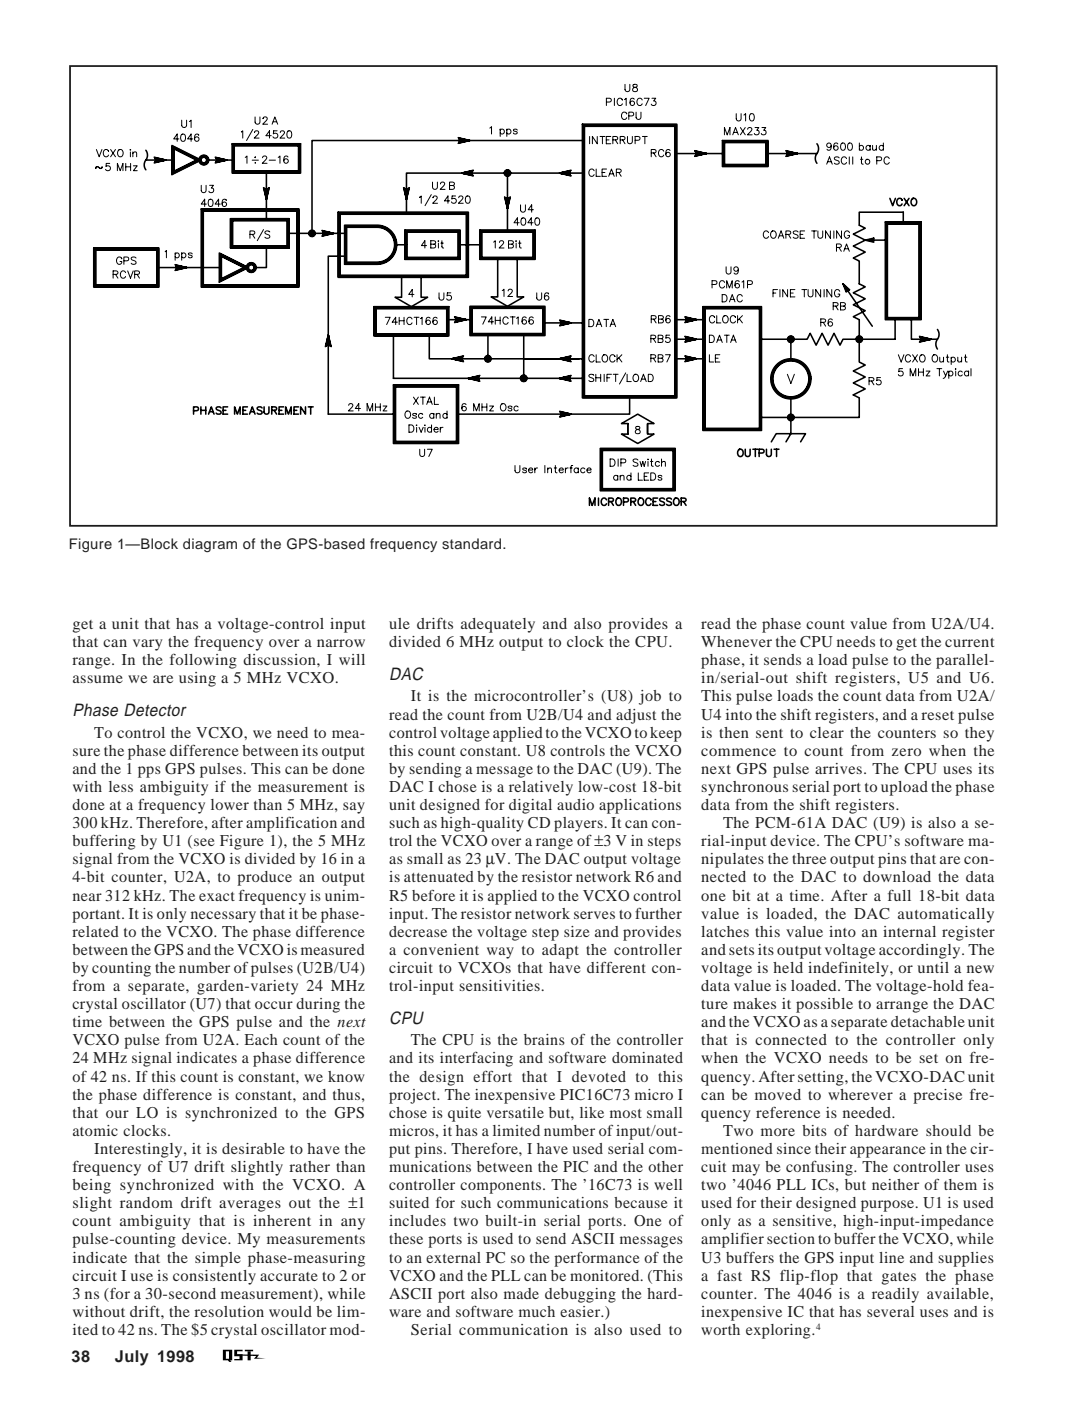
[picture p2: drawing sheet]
<svg xmlns="http://www.w3.org/2000/svg" width="208mm" height="273mm" viewBox="0 0 208 273" stroke-linecap="round" stroke-linejoin="round" font-family="sans-serif">
<defs><g id="words">
<g font-size="3.4" fill="#231f20">
<text x="75.8" y="132.5">DAC</text>
<text x="14.1" y="139.5">Phase Detector</text>
<text x="75.8" y="199.5">CPU</text>
</g>
<g font-size="3.2" fill="#231f20">
<text x="14.1" y="122.6">get a unit that has a voltage-control input</text>
<text x="75.8" y="122.6">ule drifts adequately and also provides a</text>
<text x="136.7" y="122.6">read the phase count value from U2A/U4.</text>
<text x="14.1" y="126.1">that can vary the frequency over a narrow</text>
<text x="14.1" y="129.6">range. In the following discussion, I will</text>
<text x="75.8" y="126.1">divided 6 MHz output to clock the CPU.</text>
<text x="136.7" y="126.1">Whenever the CPU needs to get the current</text>
<text x="136.7" y="129.6">phase, it sends a load pulse to the parallel-</text>
<text x="14.1" y="133.2">assume we are using a 5 MHz VCXO.</text>
<text x="80.1" y="136.7">It is the microcontroller’s (U8) job to</text>
<text x="136.7" y="133.2">in/serial-out shift registers, U5 and U6.</text>
<text x="136.7" y="136.7">This pulse loads the count data from U2A/</text>
<text x="18.3" y="143.8">To control the VCXO, we need to mea-</text>
<text x="75.8" y="140.2">read the count from U2B/U4 and adjust the</text>
<text x="75.8" y="143.8">control voltage applied to the VCXO to keep</text>
<text x="136.7" y="140.2">U4 into the shift registers, and a reset pulse</text>
<text x="136.7" y="143.8">is then sent to clear the counters so they</text>
<text x="14.1" y="147.3">sure the phase difference between its output</text>
<text x="75.8" y="147.3">this count constant. U8 controls the VCXO</text>
<text x="136.7" y="147.3">commence to count from zero when the</text>
<text x="14.1" y="150.8">and the 1 pps GPS pulses. This can be done</text>
<text x="14.1" y="154.3">with less ambiguity if the measurement is</text>
<text x="75.8" y="150.8">by sending a message to the DAC (U9). The</text>
<text x="75.8" y="154.3">DAC I chose is a relatively low-cost 18-bit</text>
<text x="136.7" y="150.8">next GPS pulse arrives. The CPU uses its</text>
<text x="136.7" y="154.3">synchronous serial port to upload the phase</text>
<text x="14.1" y="157.9">done at a frequency lower than 5 MHz, say</text>
<text x="14.1" y="161.4">300 kHz. Therefore, after amplification and</text>
<text x="75.8" y="157.9">unit designed for digital audio applications</text>
<text x="75.8" y="161.4">such as high-quality CD players. It can con-</text>
<text x="136.7" y="157.9">data from the shift registers.</text>
<text x="140.9" y="161.4">The PCM-61A DAC (U9) is also a se-</text>
<text x="14.1" y="164.9">buffering by U1 (see Figure 1), the 5 MHz</text>
<text x="75.8" y="164.9">trol the VCXO over a range of±3 V in steps</text>
<text x="136.7" y="164.9">rial-input device. The CPU’s software ma-</text>
<text x="14.1" y="168.5">signal from the VCXO is divided by 16 in a</text>
<text x="14.1" y="172">4-bit counter, U2A, to produce an output</text>
<text x="75.8" y="168.5">as small as 23 µV. The DAC output voltage</text>
<text x="75.8" y="172">is attenuated by the resistor network R6 and</text>
<text x="136.7" y="168.5">nipulates the three output pins that are con-</text>
<text x="136.7" y="172">nected to the DAC to download the data</text>
<text x="14.1" y="175.5">near 312 kHz. The exact frequency is unim-</text>
<text x="14.1" y="179">portant. It is only necessary that it be phase-</text>
<text x="75.8" y="175.5">R5 before it is applied to the VCXO control</text>
<text x="75.8" y="179">input. The resistor network serves to further</text>
<text x="136.7" y="175.5">one bit at a time. After a full 18-bit data</text>
<text x="136.7" y="179">value is loaded, the DAC automatically</text>
<text x="14.1" y="182.6">related to the VCXO. The phase difference</text>
<text x="75.8" y="182.6">decrease the voltage step size and provides</text>
<text x="136.7" y="182.6">latches this value into an internal register</text>
<text x="14.1" y="186.1">between the GPS and the VCXO is measured</text>
<text x="14.1" y="189.6">by counting the number of pulses (U2B/U4)</text>
<text x="75.8" y="186.1">a convenient way to adapt the controller</text>
<text x="75.8" y="189.6">circuit to VCXOs that have different con-</text>
<text x="136.7" y="186.1">and sets its output voltage accordingly. The</text>
<text x="136.7" y="189.6">voltage is held indefinitely, or until a new</text>
<text x="14.1" y="193.2">from a separate, garden-variety 24 MHz</text>
<text x="14.1" y="196.7">crystal oscillator (U7) that occur during the</text>
<text x="75.8" y="193.2">trol-input sensitivities.</text>
<text x="136.7" y="193.2">data value is loaded. The voltage-hold fea-</text>
<text x="136.7" y="196.7">ture makes it possible to arrange the DAC</text>
<text x="14.1" y="200.2">time between the GPS pulse and the next</text>
<text x="14.1" y="203.7">VCXO pulse from U2A. Each count of the</text>
<text x="80.1" y="203.7">The CPU is the brains of the controller</text>
<text x="136.7" y="200.2">and the VCXO as a separate detachable unit</text>
<text x="136.7" y="203.7">that is connected to the controller only</text>
<text x="14.1" y="207.3">24 MHz signal indicates a phase difference</text>
<text x="75.8" y="207.3">and its interfacing and software dominated</text>
<text x="136.7" y="207.3">when the VCXO needs to be set on fre-</text>
<text x="14.1" y="210.8">of 42 ns. If this count is constant, we know</text>
<text x="14.1" y="214.3">the phase difference is constant, and thus,</text>
<text x="75.8" y="210.8">the design effort that I devoted to this</text>
<text x="75.8" y="214.3">project. The inexpensive PIC16C73 micro I</text>
<text x="136.7" y="210.8">quency. After setting, the VCXO-DAC unit</text>
<text x="136.7" y="214.3">can be moved to wherever a precise fre-</text>
<text x="14.1" y="217.8">that our LO is synchronized to the GPS</text>
<text x="14.1" y="221.4">atomic clocks.</text>
<text x="75.8" y="217.8">chose is quite versatile but, like most small</text>
<text x="75.8" y="221.4">micros, it has a limited number of input/out-</text>
<text x="136.7" y="217.8">quency reference is needed.</text>
<text x="140.9" y="221.4">Two more bits of hardware should be</text>
<text x="18.3" y="224.9">Interestingly, it is desirable to have the</text>
<text x="75.8" y="224.9">put pins. Therefore, I have used serial com-</text>
<text x="136.7" y="224.9">mentioned since their appearance in the cir-</text>
<text x="14.1" y="228.4">frequency of U7 drift slightly rather than</text>
<text x="14.1" y="232">being synchronized with the VCXO. A</text>
<text x="75.8" y="228.4">munications between the PIC and the other</text>
<text x="75.8" y="232">controller components. The ’16C73 is well</text>
<text x="136.7" y="228.4">cuit may be confusing. The controller uses</text>
<text x="136.7" y="232">two ’4046 PLL ICs, but neither of them is</text>
<text x="14.1" y="239">count ambiguity that is inherent in any</text>
<text x="14.1" y="235.5">slight random drift averages out the ±1</text>
<text x="75.8" y="235.5">suited for such communications because it</text>
<text x="75.8" y="239">includes two built-in serial ports. One of</text>
<text x="136.7" y="235.5">used for their designed purpose. U1 is used</text>
<text x="136.7" y="239">only as a sensitive, high-input-impedance</text>
<text x="14.1" y="242.5">pulse-counting device. My measurements</text>
<text x="75.8" y="242.5">these ports is used to send ASCII messages</text>
<text x="136.7" y="242.5">amplifier section to buffer the VCXO, while</text>
<text x="14.1" y="246.1">indicate that the simple phase-measuring</text>
<text x="14.1" y="249.6">circuit I use is consistently accurate to 2 or</text>
<text x="75.8" y="246.1">to an external PC so the performance of the</text>
<text x="75.8" y="249.6">VCXO and the PLL can be monitored. (This</text>
<text x="136.7" y="246.1">U3 buffers the GPS input line and supplies</text>
<text x="136.7" y="249.6">a fast RS flip-flop that gates the phase</text>
<text x="14.1" y="253.1">3 ns (for a 30-second measurement), while</text>
<text x="14.1" y="256.6">without drift, the resolution would be lim-</text>
<text x="75.8" y="253.1">ASCII port also made debugging the hard-</text>
<text x="75.8" y="256.7">ware and software much easier.)</text>
<text x="136.7" y="253.1">counter. The 4046 is a readily available,</text>
<text x="136.7" y="256.6">inexpensive IC that has several uses and is</text>
<text x="14.1" y="260.2">ited to 42 ns. The $5 crystal oscillator mod-</text>
<text x="80.1" y="260.2">Serial communication is also used to</text>
<text x="136.7" y="260.2">worth exploring.</text>
<text x="13.9" y="265.5">38</text>
<text x="22.4" y="265.5">July 1998</text>
</g>
<text font-size="2.9" fill="#231f20" x="13.4" y="107.1">Figure 1—Block diagram of the GPS-based frequency standard.</text>
<text font-size="1.9" fill="#231f20" x="159.1" y="259.1">4</text>
</g></defs>
<path d="M13.7 12.9h180.6v89.6h-180.6z" fill="none" stroke="#231f20" stroke-width=".35"/>
<path d="M43.4 263.1h1.9l-.7 .3h-.6v1.4h.6v-1.4l.7-.3v2h-.4l.2 .3h-.4l-.3-.3h-1zM46.9 264h3.6l-.4 .6 1.7 .1-2.3 .1 .4-.5-3-.1zM45.7 263.1h1.6v.3h-1.1v.5h1.1v1.2h-1.6v-.2h1v-.6h-1zM48.3 263.4h.6v1.7h-.6zM47.7 263.1h1.6v.3h-1.6z" fill="#000"/>
<g fill="none" stroke="#000" stroke-width=".19">
<path d="M118.2 19.9l.8-.1 .1-.2v-.3l-.9-.2v1.5M119.8 19.1v1.5M121.2 19.3l.1 .2a.52 .52 0 0 0-.6-.4 .52 .52 0 0 0-.4 .6v.3a.52 .52 0 0 0 .4 .6 .52 .52 0 0 0 .6-.4M121.7 19.4l.4-.3v1.5M121.8 16.4v1a.47 .47 0 0 0 .5 .5 .47 .47 0 0 0 .5-.5v-1M123.4 16.5v.4l.5 .1a.41 .41 0 0 1 .4 .4 .41 .41 0 0 1-.4 .5l-.5-.1-.1-.2a.7 .7 0 0 1 .8-.7l.1-.3a.54 .54 0 0 0-.8-.1zM123.6 19.3l-.1-.1a.46 .46 0 0 0-.6 .2 .83 .83 0 0 0 .3 1.2 .44 .44 0 0 0 .5-.4 .44 .44 0 0 0-.4-.5 .44 .44 0 0 0-.5 .4M125.2 19.5a.52 .52 0 0 0-.6-.4 .52 .52 0 0 0-.4 .6v.3a.52 .52 0 0 0 .4 .6 .52 .52 0 0 0 .6-.4M125.6 19.1h.9l-.6 1.5M127.1 19.1h.7l-.4 .6a.47 .47 0 0 1 .4 .7 .47 .47 0 0 1-.9-.1M18.8 29.1l.5 1.5 .6-1.5M19.9 32.6l-.3 .2-.7-.3-.2 .4v-.2"/>
<path d="M19.9 32.5l-.1 .3-.1 .1-.7-.4-.3 .2v-.1M21.1 29.3l.1 .2a.52 .52 0 0 0-.6-.4 .52 .52 0 0 0-.5 .6v.3a.52 .52 0 0 0 .5 .6 .52 .52 0 0 0 .6-.4M21.4 31.8h-.7l-.1 .7a.5 .5 0 0 1 .8-.1 .5 .5 0 0 1-.1 .8 .5 .5 0 0 1-.7-.2M21.6 29.1l.9 1.5M22.5 29.1l-.9 1.5M22.9 33.3v-1.5l.5 1.5 .6-1.5v1.5M23.3 29.1a.68 .68 0 0 1 .7 .8 .68 .68 0 0 1-.8 .6 .83 .83 0 0 1 .1-1.4l-.1 .1M24.5 31.8v1.5M24.5 32.5h1M25.4 29.1v.2zM25.4 29.6v1M25.5 31.8v1.5"/>
<path d="M25.9 29.9l.3-.3 .4 .1v.9M25.9 29.6v1M26 32.3h.7l-.7 1h.7M34.9 27.1h-1l.6-1v1.4M35.4 23.4v1a.48 .48 0 0 0 .5 .5 .48 .48 0 0 0 .5-.5v-1M35.4 26.2a.46 .46 0 0 1 .7 .2l.1 .3a.64 .64 0 0 1-.4 .8h-.2a.89 .89 0 0 1-.2-1.3zM36.9 23.7l.3-.3v1.4M37.6 27.1h-1l.6-1v1.4M38.7 26.2v.1v-.1a.46 .46 0 0 0-.7 .2 .82 .82 0 0 0 .3 1.1 .44 .44 0 0 0 .5-.4 .44 .44 0 0 0-.4-.4 .44 .44 0 0 0-.5 .4M39.2 36.1v1a.47 .47 0 0 0 .5 .5 .47 .47 0 0 0 .5-.5v-1M40.2 39.8h-1l.7-1v1.4M40.8 38.9a.46 .46 0 0 1 .7 .2v.3a.61 .61 0 0 1-.5 .8 .9 .9 0 0 1-.2-1.3z"/>
<path d="M40.8 36.1h.8l-.4 .6a.47 .47 0 0 1 .3 .7 .47 .47 0 0 1-.8-.1M42.9 39.8h-1l.7-1v1.4M44 38.9l.1 .1-.1-.1a.45 .45 0 0 0-.6 .2 .82 .82 0 0 0 .3 1.1 .44 .44 0 0 0 .5-.4 .44 .44 0 0 0-.4-.4 .44 .44 0 0 0-.5 .4M47.1 25.7l-.1 .1 .3-.3v1.4M47.8 30.7l.3-.3v1.4M49.1 31.2h1.3M49.3 25.2l-1.2 2.2M49.6 25.8l.2-.2 .4-.1 .2 .1v.3l-.9 1h1M49.7 22.8v1a.48 .48 0 0 0 .5 .4 .48 .48 0 0 0 .5-.4v-1M49.8 30.6v.1h-.1M49.8 31.7v.1zM51.2 30.7l.3-.3h.2l.3 .3-.2 .4-.7 .7h1"/>
<path d="M51.3 23.1l.2-.3h.3l.2 .1 .1 .3-.9 1h1M52.5 31.2h1.2M52.9 26.4h-1l.6-.9v1.4M53 24.2l.6-1.4 .5 1.4M53.2 23.7h.7M54 25.5h-.7v.6a.5 .5 0 0 1 .7 0 .5 .5 0 0 1-.1 .7 .5 .5 0 0 1-.7-.2M54.2 30.7l.4-.3v1.4M54.6 25.8l.3-.3 .4 .1 .1 .2-.2 .4-.6 .7h.9M56.1 25.6a.48 .48 0 0 1 .7 .2l.1 .3a.61 .61 0 0 1-.6 .8 .91 .91 0 0 1-.2-1.3zM56.1 30.6v-.1a.46 .46 0 0 0-.7 .2 .84 .84 0 0 0 .3 1.1 .44 .44 0 0 0 .5-.4 .44 .44 0 0 0-.4-.5 .44 .44 0 0 0-.5 .5M81.9 38.4l-.1 .1 .3-.3v1.4M84.1 37.9l-1.3 2.2"/>
<path d="M84.3 35.5v1a.48 .48 0 0 0 .5 .4 .48 .48 0 0 0 .5-.4v-1M84.4 38.5l.1-.2 .4-.1 .3 .1v.3l-.9 1h1M85.9 35.8l.1-.2 .4-.1 .3 .4-.9 1h.9M87.6 36.2l.8-.1 .2-.2-.1-.3-.9-.1v1.4l.9-.1 .1-.4-.4-.2M87.7 39.1h-1.1l.7-.9v1.4M88.8 38.2h-.7v.6a.5 .5 0 0 1 .7 0 .5 .5 0 0 1-.1 .7 .5 .5 0 0 1-.7-.2M89.4 38.5l.3-.3 .4 .1 .1 .2-.2 .4-.6 .7h.9M90.9 38.3a.48 .48 0 0 1 .7 .2l.1 .3a.61 .61 0 0 1-.6 .8 .91 .91 0 0 1-.2-1.3zM95.5 25l.3-.3v1.4M97.5 25.9a.45 .45 0 0 0 .7 .1 .45 .45 0 0 0 0-.7 .45 .45 0 0 0-.7 .1v-.2v1.4M98.8 25.4l.1-.2h-.1v1.4M98.9 25.2a.46 .46 0 0 1 .6 .2 .46 .46 0 0 1-.1 .6 .46 .46 0 0 1-.6-.1"/>
<path d="M100.8 25.4l-.3-.2h-.4v.2l.6 .3 .1 .2a.43 .43 0 0 1-.7 0M101.5 39.9v1l.4 .5a.46 .46 0 0 0 .5-.5v-1M114.9 26.6v1.4M115.8 33.3a.53 .53 0 0 0-.6-.4 .53 .53 0 0 0-.4 .6v.3a.53 .53 0 0 0 .4 .6 .53 .53 0 0 0 .6-.4M116.2 32.9v1.5h.8M116.4 26.6v1.4l-.9-1.4v1.4M117 26.6h.9M117.4 33.6h.5M117.4 26.6v1.4M118.2 27.3h.5M118.2 32.9h-.8v1.5h.8M118.6 34.4l.6-1.5 .5 1.5"/>
<path d="M118.8 33.9h.7M119.1 26.6h-.9v1.4h.9M119.5 27.3l.8-.1 .1-.2-.1-.3-.8-.1v1.4M119.9 27.3l.5 .7M120.1 33.6h.8l.2-.3-.1-.2-.9-.2v1.5M120.6 33.6l.5 .8M120.9 27.3l.8-.1 .1-.2v-.3l-.9-.1v1.4M121.4 27.3l.4 .7M122.1 22.1l.1 .1a.52 .52 0 0 0-.6-.3 .52 .52 0 0 0-.5 .5v.3a.52 .52 0 0 0 .5 .6 .52 .52 0 0 0 .6-.4M122.3 26.6v1a.48 .48 0 0 0 .5 .4 .48 .48 0 0 0 .5-.4v-1M122.6 22.6l.8-.1 .1-.2-.1-.3-.8-.1v1.4M123.8 27.3h.8l.1-.2v-.4l-.9-.1v1.4"/>
<path d="M124 21.9v1a.48 .48 0 0 0 .5 .4 .48 .48 0 0 0 .4-.4v-1M125.2 26.6h1M125.7 26.6v1.4M126.9 29.8l.8-.1 .2-.2-.1-.2-.9-.2v1.5M127.4 29.8l.5 .8M129.4 29.5a.52 .52 0 0 0-.6-.4 .52 .52 0 0 0-.4 .6v.3a.52 .52 0 0 0 .4 .6 .52 .52 0 0 0 .6-.4M130.6 29.3l-.1-.1a.46 .46 0 0 0-.7 .2 .82 .82 0 0 0 .4 1.2 .44 .44 0 0 0 .5-.5 .44 .44 0 0 0-.5-.4 .44 .44 0 0 0-.4 .4M141.2 26.3v-1.4l.5 1.4 .6-1.4v1.4M142.8 26.3l.6-1.4 .5 1.4M143 25.8h.7M143.5 22.1v1.1a.48 .48 0 0 0 .5 .4 .48 .48 0 0 0 .5-.4v-1.1M144.3 24.9l1 1.4"/>
<path d="M145 22.4l.3-.3v1.5M145.3 24.9l-1 1.4M145.7 25.2l.3-.3h.3l.3 .2-.3 .5-.6 .7h.9M146.3 22.2a.45 .45 0 0 1 .7 .2v.4a.62 .62 0 0 1-.5 .8 .9 .9 0 0 1-.2-1.4zM147.2 24.9h.7l-.4 .5a.47 .47 0 0 1 .4 .8 .47 .47 0 0 1-.9-.2M148.5 24.9h.8l-.4 .5a.47 .47 0 0 1 .3 .8 .47 .47 0 0 1-.8-.2M161.1 32l.6-1.4 .5 1.4M161.3 31.5h.7M162 28.3a.45 .45 0 0 1-.6 .4 .45 .45 0 0 1-.2-.7 .45 .45 0 0 1 .8 .1v.2a.67 .67 0 0 1-.5 1l-.3-.2M163.3 28.1l-.1-.2a.45 .45 0 0 0-.6 .2 .82 .82 0 0 0 .3 1.2 .44 .44 0 0 0 .5-.4 .44 .44 0 0 0-.4-.5 .44 .44 0 0 0-.5 .4M163.6 30.8l-.4-.2-.6 .2 .2 .3 .7 .4 .1 .3-.2 .1a.64 .64 0 0 1-.8-.1M164.1 27.9a.45 .45 0 0 1 .6 .2l.1 .4a.61 .61 0 0 1-.5 .8 .89 .89 0 0 1-.2-1.4z"/>
<path d="M165 30.9a.52 .52 0 0 0-.6-.3 .52 .52 0 0 0-.4 .5v.4a.52 .52 0 0 0 .4 .5 .52 .52 0 0 0 .6-.3M165.4 27.9a.46 .46 0 0 1 .7 .2l.1 .4a.61 .61 0 0 1-.6 .8 .9 .9 0 0 1-.2-1.4zM165.5 30.6v1.4M166.2 30.6v1.4M167.5 28.5a.45 .45 0 0 1 .7 0 .45 .45 0 0 1 0 .6 .45 .45 0 0 1-.7 0M167.5 27.9v1.4M167.7 31h.5M167.9 30.6v1.1l.1 .2 .3 .1M169 31a.47 .47 0 0 1 .6 .5 .47 .47 0 0 1-.7 .4 .47 .47 0 0 1 0-.8l.1-.1-.1 .1M169.6 29.1a.45 .45 0 0 1-.7 0 .45 .45 0 0 1 0-.6 .45 .45 0 0 1 .7 0v-.2v1M170.1 28.3v.9l.4 .1 .3-.3M170.8 28.3v1"/>
<path d="M170.9 31.3l.8-.1 .1-.2v-.3l-.9-.1v1.4M172.2 28.5a.46 .46 0 0 0-.7 0 .46 .46 0 0 0 0 .7 .46 .46 0 0 0 .7-.1M172.2 27.9v1.4M173.3 30.9a.52 .52 0 0 0-.6-.3 .52 .52 0 0 0-.4 .5v.4a.52 .52 0 0 0 .4 .5 .52 .52 0 0 0 .6-.3M22 53.5l.9-.1 .1-.2-.1-.3-.9-.1v1.4M22.5 53.5l.5 .7M23.7 50.3v.1a.52 .52 0 0 0-.6-.3 .52 .52 0 0 0-.4 .5v.4a.51 .51 0 0 0 .5 .5 .51 .51 0 0 0 .5-.5h-.3M24.1 50.8h.9l.1-.2-.1-.4-.9-.1v1.4M24.5 53.1a.52 .52 0 0 0-.6-.3 .52 .52 0 0 0-.4 .5v.4a.52 .52 0 0 0 .4 .5 .52 .52 0 0 0 .6-.3M24.9 52.8l.5 1.4 .6-1.4M26.2 53.5l.9-.1 .1-.2-.1-.3-.9-.1v1.4M26.5 50.3a.53 .53 0 0 0-.5-.2 .53 .53 0 0 0-.4 .3l.1 .2 .7 .4 .1 .3a.61 .61 0 0 1-.9 0"/>
<path d="M26.7 53.5l.5 .7M32.2 49l-.1 .1 .3-.3v1.4M34.1 49.5l.2-.1-.2-.1v1.4M34.3 49.4a.46 .46 0 0 1 .6 .1 .46 .46 0 0 1-.1 .6 .46 .46 0 0 1-.7-.1M35.4 50a.46 .46 0 0 0 .7 .1 .46 .46 0 0 0 0-.7 .46 .46 0 0 0-.7 .1v-.2v1.4M37.5 49.5l-.3-.2-.4 .1-.1 .1 .7 .3 .1 .2a.43 .43 0 0 1-.8 0M48.7 45.7l.8-.1 .2-.2-.1-.3-.9-.1v1.4M49.2 45.7l.5 .7M51.4 44.7l-1.3 2.2M52.6 45.2a.53 .53 0 0 0-.5-.2 .53 .53 0 0 0-.5 .3l.2 .2 .7 .4 .1 .3a.61 .61 0 0 1-1 0M80.7 57.4h-1l.6-1v1.5M83.2 47.9h-1.1l.7-1v1.4"/>
<path d="M84 47.6l.8-.1 .1-.2-.1-.3-.8-.1v1.4l.8-.1 .1-.3-.3-.3M85.4 47h.1zM85.5 47.4v.9M85.6 57.1v1a.48 .48 0 0 0 .5 .4 .48 .48 0 0 0 .4-.4v-1M85.9 47.4h.5M86.1 46.9v1.2l.1 .2h.3M87.9 57.1h-.7l-.1 .6a.5 .5 0 0 1 .8 0 .5 .5 0 0 1-.1 .7 .5 .5 0 0 1-.7-.2M96.2 47.2l.3-.3v1.4M97.4 47.3l.2-.4h.3l.3 .3-.2 .5-.7 .6h.9M97.9 56.6l.3-.2v1.4M99 56.7l.3-.3h.3l.3 .2-.2 .5-.7 .7h.9M99.1 47.6l.8-.1 .2-.2-.1-.3-.9-.1v1.4l.9-.1 .1-.3-.4-.3"/>
<path d="M100.5 47h.2zM100.6 47.4v.9M101.1 47.4h.5M101.2 43.4h-1l.7-.9v1.4M101.3 46.9v1.2v.2h.3M101.7 42.5a.46 .46 0 0 1 .7 .2l.1 .4a.62 .62 0 0 1-.6 .8 .91 .91 0 0 1-.2-1.4zM103.9 43.4h-1l.7-.9v1.4M104 40.9h-1l.6-1v1.5M104.4 42.5a.46 .46 0 0 1 .7 .2l.1 .4a.62 .62 0 0 1-.5 .8 .91 .91 0 0 1-.3-1.4zM104.6 57.1v1a.48 .48 0 0 0 .5 .4 .48 .48 0 0 0 .5-.4v-1M106.9 57.1v.2v-.2a.46 .46 0 0 0-.7 .2 .82 .82 0 0 0 .3 1.2 .44 .44 0 0 0 .5-.4 .44 .44 0 0 0-.4-.5 .44 .44 0 0 0-.5 .4M138.8 55.4h.8l.1-.2v-.4l-.9-.1v1.4"/>
<path d="M140.8 57.4h.4a.76 .76 0 0 1 .5 .7 .76 .76 0 0 1-.5 .7h-.4zM141.2 55a.53 .53 0 0 0-.6-.3 .53 .53 0 0 0-.4 .5v.4a.53 .53 0 0 0 .4 .5 .53 .53 0 0 0 .6-.3M141.5 52v1a.48 .48 0 0 0 .5 .4 .48 .48 0 0 0 .5-.4v-1M141.6 56.1v-1.4l.6 1.4 .5-1.4v1.4M142.2 58.8l.5-1.4 .6 1.4M142.4 58.4h.7M143.9 52.5a.45 .45 0 0 1-.6 .4 .45 .45 0 0 1-.2-.7 .45 .45 0 0 1 .7 0l.1 .3a.67 .67 0 0 1-.5 .9l-.3-.2M144.1 54.9l-.1-.1a.48 .48 0 0 0-.7 .2 .82 .82 0 0 0 .4 1.1 .44 .44 0 0 0 .4-.4 .44 .44 0 0 0-.4-.5 .44 .44 0 0 0-.4 .5M144.6 55l.4-.3v1.4M144.7 57.7a.52 .52 0 0 0-.6-.3 .52 .52 0 0 0-.4 .6v.3a.52 .52 0 0 0 .4 .5 .52 .52 0 0 0 .6-.3M145.7 55.4h.8l.2-.2-.1-.4-.9-.1v1.4M149.8 45.3a.52 .52 0 0 0-.6-.3 .52 .52 0 0 0-.4 .5v.4a.53 .53 0 0 0 .4 .5 .53 .53 0 0 0 .6-.3"/>
<path d="M150.6 45a.69 .69 0 0 1 .7 .8 .69 .69 0 0 1-.8 .6 .82 .82 0 0 1 .1-1.4l-.1 .1M150.7 57.1h.5M151.6 56.4h-.9v1.5M151.7 46.4l.5-1.4 .6 1.4M151.9 46h.7M152 56.4v1.5M153.2 45.7l.8-.1 .1-.2v-.3l-.9-.1v1.4M153.5 56.4v1.5l-.9-1.5v1.5M153.7 45.7l.4 .7M154.1 57.1h.5M154.9 56.4h-.8v1.5h.8M155.6 45.2a.53 .53 0 0 0-.5-.2 .53 .53 0 0 0-.5 .3l.1 .2 .8 .4 .1 .3a.61 .61 0 0 1-1 0"/>
<path d="M156 45.7h.5M156.3 56.4h.9M156.8 56.4v1.5M156.8 45h-.8v1.4h.8M157.5 56.4v1.1a.48 .48 0 0 0 .5 .4 .48 .48 0 0 0 .5-.4v-1.1M158.2 45h1M158.7 45v1.4M159.4 45v1a.47 .47 0 0 0 .5 .4 .47 .47 0 0 0 .5-.4v-1M160 56.4v1.5l-1-1.5v1.5M160.6 56.4v1.5M161.9 45v1.4l-1-1.4v1.4M162.1 56.4v1.5l-.9-1.5v1.5"/>
<path d="M162.4 59.7l.8-.1 .2-.2-.1-.3-.9-.1v1.4M162.5 45v1.4M162.9 59.7l.5 .7M163 48.2h.9l.1-.4-.3-.3h-.7v1.5M163.5 48.2l.5 .8M163.7 56.8a.52 .52 0 0 0-.6-.4 .52 .52 0 0 0-.4 .6v.3a.51 .51 0 0 0 .5 .6 .51 .51 0 0 0 .5-.6h-.4M163.8 59.7l.8-.1 .2-.4-.4-.2h-.6v1.4M164 45v1.4l-.9-1.4v1.4M164.4 59.7l.4 .2-.1 .4-.9 .1M164.5 49l.5-1.5 .6 1.5M164.7 48.5h.6M165.6 45.3a.52 .52 0 0 0-.6-.3 .52 .52 0 0 0-.4 .5v.4a.51 .51 0 0 0 .5 .5 .51 .51 0 0 0 .5-.5h-.4"/>
<path d="M68 79l.2-.3h.4l.2 .2-.2 .5-.7 .7h.9M70.3 79.6h-1l.6-.9v1.4M73.2 78.7v1.4M73.2 79.3h.9M74.1 78.7v1.4M74.7 79.1h.7l-.7 1h.7M75.1 61.8h.9l-.6 1.5M77.5 62.8h-1l.6-1v1.5M77.8 61.8v1.5M77.8 62.5h1M78.8 61.8v1.5M80.3 62.2a.53 .53 0 0 0-.6-.4 .53 .53 0 0 0-.4 .6v.3a.53 .53 0 0 0 .4 .6 .53 .53 0 0 0 .6-.4"/>
<path d="M80.6 77.4l.9 1.4M80.7 61.8h1M81.2 61.8v1.5M81.5 77.4l-.9 1.4M81.9 62.1l.4-.3v1.5M82 77.4h.9M82.4 77.4v1.4M83.2 78.8l.5-1.4 .6 1.4M83.4 78.3h.7M83.8 62v-.1a.45 .45 0 0 0-.7 .2 .83 .83 0 0 0 .3 1.2 .44 .44 0 0 0 .5-.4 .44 .44 0 0 0-.4-.5 .44 .44 0 0 0-.5 .4M84.7 77.4v1.4h.8M85.2 62l-.1-.1a.46 .46 0 0 0-.7 .2 .82 .82 0 0 0 .4 1.2 .44 .44 0 0 0 .5-.5 .44 .44 0 0 0-.5-.4 .44 .44 0 0 0-.4 .4"/>
<path d="M90.8 78.9v-.2a.46 .46 0 0 0-.7 .2 .84 .84 0 0 0 .3 1.2 .44 .44 0 0 0 .5-.4 .44 .44 0 0 0-.4-.5 .44 .44 0 0 0-.5 .4M93.8 61.8h1l-.7 1.4M93.9 79.3h1M93.9 78.7v1.4M94.9 78.7v1.4M95.4 79.1h.8l-.8 1h.8M96.2 62.7h-1l.7-.9v1.4M96.5 61.8v1.4M96.5 62.4h1M97.5 61.8v1.4M97.9 78.7a.69 .69 0 0 1 .8 .7 .69 .69 0 0 1-.9 .6 .82 .82 0 0 1 .1-1.3h-.1M99 62.1a.52 .52 0 0 0-.5-.3 .52 .52 0 0 0-.5 .5v.3a.52 .52 0 0 0 .5 .6 .52 .52 0 0 0 .5-.4"/>
<path d="M99.5 61.8h.9M99.7 79.2l.1 .1a.44 .44 0 0 0-.8 0l.7 .4 .1 .2a.44 .44 0 0 1-.8 0M99.9 61.8v1.4M100.7 62l.3-.2v1.4M101 79.3a.45 .45 0 0 0-.7 0 .45 .45 0 0 0 0 .6 .45 .45 0 0 0 .7 0M102.6 62l-.1-.2a.45 .45 0 0 0-.7 .2 .82 .82 0 0 0 .4 1.2 .44 .44 0 0 0 .4-.4 .44 .44 0 0 0-.4-.5 .44 .44 0 0 0-.4 .4M103.9 62v-.2a.46 .46 0 0 0-.7 .2 .82 .82 0 0 0 .3 1.2 .44 .44 0 0 0 .5-.4 .44 .44 0 0 0-.4-.5 .44 .44 0 0 0-.5 .4M114.8 62.2h.5a.75 .75 0 0 1 .5 .8 .75 .75 0 0 1-.5 .7h-.5zM115.7 73.2a.53 .53 0 0 0-.5-.3 .53 .53 0 0 0-.4 .4l.9 .7v.2l-.3 .2-.6-.2M115.8 69.5a.53 .53 0 0 0-.6-.4 .53 .53 0 0 0-.4 .6v.3a.53 .53 0 0 0 .4 .6 .53 .53 0 0 0 .6-.4M116.1 72.9v1.5M116.1 73.6h1"/>
<path d="M116.2 63.7l.5-1.5 .6 1.5M116.2 69.1v1.5h.8M116.4 63.2h.7M117.1 72.9v1.5M117.7 62.2h.9M117.8 69.1a.69 .69 0 0 1 .7 .8 .69 .69 0 0 1-.9 .6 .83 .83 0 0 1 .2-1.4l-.2 .1M117.8 72.9v1.5M118.2 62.2v1.5M118.3 73.6h.5M118.9 63.7l.6-1.5 .5 1.5M119.1 63.2h.7M119.2 72.9h-.9v1.5"/>
<path d="M119.5 72.9h1M119.8 69.3l.1 .2a.52 .52 0 0 0-.6-.4 .52 .52 0 0 0-.5 .6v.3a.53 .53 0 0 0 .5 .6 .53 .53 0 0 0 .6-.4M120 72.9v1.5M120.3 69.1v1.5M120.6 69.7l.6 .9M121.2 69.1l-.9 1M122 72.7l-1.3 2.1M122.2 72.9v1.5h.8M123.8 72.9a.69 .69 0 0 1 .7 .8 .69 .69 0 0 1-.8 .6 .83 .83 0 0 1 .1-1.4l-.1 .1M124.9 74.4l.5-1.5 .6 1.5M125.1 73.9h.7M126.4 72.9h.4a.76 .76 0 0 1 .5 .8 .76 .76 0 0 1-.5 .7h-.4z"/>
<path d="M126.9 69.8l.8-.1 .1-.3-.3-.3h-.6v1.5M126.9 66l.8-.1 .1-.3-.3-.3h-.6v1.4M126.9 62.2l.8-.1 .2-.3-.4-.3h-.6v1.4M127.3 69.8l.5 .8M127.3 66l.5 .7M127.4 62.2l.5 .7M128.3 69.8l.8-.1 .1-.3-.3-.3h-.6v1.5l.9-.2v-.3l-.3-.3M128.3 66l.8-.1 .1-.3-.3-.3h-.6v1.4l.9-.1v-.3l-.3-.3M128.4 62.2l.8-.1 .1-.3-.3-.3h-.6v1.4l.8-.1 .1-.3-.3-.3M129.7 69.1h1l-.7 1.5M130.5 65.3h-.7v.6a.5 .5 0 0 1 .7 0 .5 .5 0 0 1-.1 .8 .5 .5 0 0 1-.7-.2M130.6 61.7l-.1-.1a.46 .46 0 0 0-.7 .2 .82 .82 0 0 0 .4 1.1 .44 .44 0 0 0 .5-.4 .44 .44 0 0 0-.5-.4 .44 .44 0 0 0-.4 .4"/>
<path d="M138.3 65.3h.5a.76 .76 0 0 1 .4 .7 .76 .76 0 0 1-.4 .7h-.5zM138.3 69.1v1.5h.8M139.2 61.7l.1 .2a.52 .52 0 0 0-.6-.4 .52 .52 0 0 0-.4 .6v.3a.53 .53 0 0 0 .4 .5 .53 .53 0 0 0 .6-.3M139.4 69.8h.6M139.7 66.7l.5-1.4 .6 1.4M139.7 61.5v1.4h.8M139.9 66.3h.7M140.3 69.1h-.9v1.5h.9M141.2 65.3h.9M141.3 61.5a.69 .69 0 0 1 .7 .8 .69 .69 0 0 1-.9 .6 .83 .83 0 0 1 .2-1.4l-.2 .1M141.7 65.3v1.4M142.4 66.7l.6-1.4 .5 1.4"/>
<path d="M142.6 66.3h.7M143.3 61.7l.1 .2a.52 .52 0 0 0-.6-.4 .52 .52 0 0 0-.5 .6v.3a.52 .52 0 0 0 .5 .5 .52 .52 0 0 0 .6-.3M143.8 61.5v1.4M144.1 62.1l.6 .8M144.7 61.5l-.9 1M153.5 72.9l.7 1.8 .6-1.8M160 62.8h.8l.1-.2v-.3l-.9-.1v1.4M160.5 62.8l.4 .8M162.2 62.4v-.2a.46 .46 0 0 0-.7 .2 .84 .84 0 0 0 .3 1.2 .44 .44 0 0 0 .5-.4 .44 .44 0 0 0-.4-.5 .44 .44 0 0 0-.5 .4M169.4 74.3l.8-.1 .1-.2v-.3l-.9-.1v1.4M169.9 74.3l.4 .7M171.6 73.6h-.6l-.1 .6a.5 .5 0 0 1 .7 0 .5 .5 0 0 1-.1 .7 .5 .5 0 0 1-.7-.2"/>
<path d="M175.1 69.1l.6 1.5 .5-1.5M175.9 71.8h-.7v.7a.5 .5 0 0 1 .7-.1 .5 .5 0 0 1-.1 .8 .5 .5 0 0 1-.7-.2M177.4 73.3v-1.5l.6 1.5 .5-1.5v1.5M177.5 69.5a.52 .52 0 0 0-.6-.4 .52 .52 0 0 0-.4 .6v.3a.53 .53 0 0 0 .4 .6 .53 .53 0 0 0 .6-.4M177.9 69.1l.9 1.5M178.8 69.1l-.9 1.5M179 71.8v1.5M179 72.5h1M179.6 69.1a.69 .69 0 0 1 .8 .8 .69 .69 0 0 1-.9 .6 .84 .84 0 0 1 .1-1.4l-.1 .1M180 71.8v1.5M180.5 72.3h.8l-.8 1h.8M182.1 69.1a.69 .69 0 0 1 .7 .8 .69 .69 0 0 1-.8 .6 .84 .84 0 0 1 .1-1.4l-.1 .1"/>
<path d="M182.6 71.8h1M183.1 71.8v1.5M183.2 69.6v.9l.4 .1 .3-.3M183.9 72.3l.4 1 .4-1M183.9 69.6v1M184.3 73.3l-.1 .2-.4 .2M184.5 69.6h.4M184.7 69.1v1.2v.2l.3 .1M184.9 72.5l.2-.1-.2-.1v1.4M185.1 72.4a.46 .46 0 0 1 .6 .1 .46 .46 0 0 1-.1 .7 .46 .46 0 0 1-.7-.1M185.4 69.8a.45 .45 0 0 1 .7 0 .45 .45 0 0 1 0 .6 .45 .45 0 0 1-.7 0M185.4 69.6v1.4"/>
<path d="M186.3 71.8v.2zM186.3 72.3v1M186.7 69.6l.1 .9 .3 .1 .3-.3M187.4 69.6v1M187.6 72.5a.45 .45 0 0 0-.7 0 .45 .45 0 0 0 0 .6 .45 .45 0 0 0 .7 0M188 69.6h.5M188.2 69.1v1.2l.1 .2 .2 .1M188.8 73.1a.46 .46 0 0 1-.7 0 .46 .46 0 0 1 0-.6 .46 .46 0 0 1 .7 0v-.2v1M189.3 71.8v1.5M71.6 80.1v-1.4l.5 1.4 .5-1.4v1.4M79.2 80.2a.67 .67 0 0 1 .8 .6 .67 .67 0 0 1-.8 .7l-.3-.5v-.4zM79.7 82.8h.5a.76 .76 0 0 1 .5 .7 .76 .76 0 0 1-.5 .7h-.5z"/>
<path d="M81.1 80.6l.1 .2a.44 .44 0 0 0-.8 0l.7 .3 .1 .2a.44 .44 0 0 1-.8 0M81.1 82.9h.2zM81.2 83.3v.9M81.7 83.3l.4 .9 .4-.9M81.8 87.6v1a.48 .48 0 0 0 .5 .4 .48 .48 0 0 0 .5-.4v-1M82.4 80.8a.46 .46 0 0 0-.7-.1 .46 .46 0 0 0 0 .7 .46 .46 0 0 0 .7-.1M82.8 82.9h.1zM82.8 83.3v.9M83.3 87.6h1l-.7 1.4M84.1 83.5a.45 .45 0 0 0-.6-.1 .45 .45 0 0 0 0 .7 .45 .45 0 0 0 .6-.1M84.1 82.8v1.4M84.6 81.3a.45 .45 0 0 1-.7 .1 .45 .45 0 0 1 0-.7 .45 .45 0 0 1 .7 .1v-.2v.9"/>
<path d="M84.6 83.7h.8a.44 .44 0 0 0-.6-.4 .44 .44 0 0 0-.1 .7l.2 .2 .5-.2M85 80.8l.4-.2h.3l.1 .9M85 80.6v.9M85.8 83.3v.9M86.4 83.3a.46 .46 0 0 0-.6 .4M87.1 80.8a.45 .45 0 0 0-.6-.1 .45 .45 0 0 0 0 .7 .45 .45 0 0 0 .6-.1M87.1 80.1v1.4M92.3 80.1v-1.4l.6 1.4 .5-1.4v1.4M100.4 90.7v1a.48 .48 0 0 0 .5 .5 .48 .48 0 0 0 .4-.5v-1M102.6 91.3v.1l-.3-.2-.4 .1v.1l.7 .3v.4h-.5l-.2-.2M103 91.6h.8a.46 .46 0 0 0-.5-.4 .46 .46 0 0 0-.4 .5 .46 .46 0 0 0 .5 .4l.4-.2M104.2 91.2v.9"/>
<path d="M104.8 91.2a.44 .44 0 0 0-.6 .4M106.2 90.7v1.4M106.8 91.5l.3-.3 .3 .1 .1 .8M106.8 91.2v.9M108 91.2h.5M108.2 90.7v1.2l.1 .2h.3M109 91.6h.8a.46 .46 0 0 0-.5-.4 .46 .46 0 0 0-.4 .5 .46 .46 0 0 0 .4 .4l.5-.2M110.2 91.2v.9M110.7 91.2a.44 .44 0 0 0-.5 .4M111.1 91.2h.5M111.5 90.7h.1l-.2 .1-.1 .2v1.1M112.7 91.4a.46 .46 0 0 0-.7-.1 .46 .46 0 0 0 0 .7 .46 .46 0 0 0 .7-.1"/>
<path d="M112.7 91.2v.9M114 91.4a.45 .45 0 0 0-.7-.1 .45 .45 0 0 0 0 .7 .45 .45 0 0 0 .7-.1M114.4 91.6h.8a.46 .46 0 0 0-.5-.4 .46 .46 0 0 0-.4 .5 .46 .46 0 0 0 .4 .4l.5-.2M118.9 89.5h.5a.75 .75 0 0 1 .5 .7 .75 .75 0 0 1-.5 .7h-.5zM120.4 92.8a.45 .45 0 0 0-.6 0 .45 .45 0 0 0 0 .7 .45 .45 0 0 0 .6-.1M120.4 92.6v1M120.5 89.5v1.4M120.9 92.9l.3-.3 .4 .1v.9M120.9 92.6v1M121 90.2l.8-.1 .2-.2-.1-.3-.9-.1v1.4M123 92.8a.45 .45 0 0 0-.7 0 .45 .45 0 0 0 0 .7 .45 .45 0 0 0 .7-.1M123 92.2v1.4"/>
<path d="M124 83.2v.4l.6 .2 .2 .3a.48 .48 0 0 1-.5 .4 .48 .48 0 0 1-.5-.4l.2-.3 .6-.2 .1-.3a.52 .52 0 0 0-.7-.1zM124.3 89.7a.53 .53 0 0 0-.5-.3 .53 .53 0 0 0-.4 .4l.9 .7v.2l-.3 .2-.6-.2M124.4 92.2v1.4h.8M124.8 89.9l.2 1 .3-1 .3 1 .2-1M125.6 92.8h.5M126.2 89.5h.2l-.1 .1M126.3 89.9v1M126.4 92.2h-.8v1.4h.8M126.8 89.9h.5M126.8 92.2h.5a.76 .76 0 0 1 .5 .7 .76 .76 0 0 1-.5 .7h-.5zM127 89.5v1.1l.1 .2 .2 .1M128.5 90.1a.45 .45 0 0 0-.6 0 .45 .45 0 0 0 0 .6 .45 .45 0 0 0 .6 0"/>
<path d="M128.9 90.2l.4-.3 .3 .1 .1 .9M128.9 89.5v1.4M129 92.8l-.3-.2-.4 .1v.1l.6 .4v.3l-.4 .1-.2-.2"/>
</g>
<g fill="none" stroke="#000" stroke-width=".3">
<path d="M28.4 29.3a1.59 1.59 0 0 1 0 1.9M28.4 31.2a1.57 1.57 0 0 0 0 1.9M28.4 31.2h5.1M30.1 30.6l2.2 .6-2 .2-.1 .1 2.1-.3-2.2 .5 2.2-.5-2 .1M30.1 30.7l2.2 .5-2.1-.4 2.1 .4-2-.2v.1l2 .1-2.2 .5M33.5 28.4l5.7 2.8-5.7 2.8zM33.6 28.5l5.4 2.7-5.4 2.7zM33.7 28.7l5 2.5-5 2.5zM33.8 28.8l4.7 2.4-4.7 2.3zM33.9 29l4.4 2.2-4.4 2.2zM40.3 31.2a.54 .54 0 0 0-.8-.5 .54 .54 0 0 0-.1 .9 .54 .54 0 0 0 .9-.3 .62 .62 0 0 0-.8-.7 .62 .62 0 0 0-.3 1 .68 .68 0 0 0 .9 .1 .68 .68 0 0 0 .2-.9 .68 .68 0 0 0-.9-.3 .75 .75 0 0 0-.1 1.3 .75 .75 0 0 0 1.2-.6h.1a.85 .85 0 0 0-1.2-.8 .85 .85 0 0 0-.2 1.4 .85 .85 0 0 0 1.4-.4 .9 .9 0 0 0-.7-1.2 .9 .9 0 0 0-1.1 .8 .95 .95 0 0 0 .8 1.1 .95 .95 0 0 0 1.1-.9h4.6M42 30.6l2.2 .6-2 .2-.1 .1 2.1-.3-2.2 .5 2.2-.5-2 .1"/>
<path d="M42 30.7l2.2 .5-2.1-.4 2.1 .4-2-.2v.1l2 .1-2.2 .5M45.3 28h13.3v5.7h-13.3v-5.7l.1 .1h13.1v5.5h-13.1v-5.5l.1 .1h12.9v5.3h-12.9v-5.3l.1 .1h12.7v5.1h-12.7v-5.1l.1 .1h12.5v4.9h-12.5v-4.9M51.4 36.6l.5 2.2 .1-2h.1l-.2 2 .3-2 .1-.1-.4 2.1 .5-2.1M51.9 33.7v8.9M52.5 36.6l-.6 2.2-.2-2h-.1l.3 2-.4-2.1 .4 2.1v-2M78.7 36.6l.5 2.2 .6-2.2M78.8 36.7l.4 2.1-.3-2.1 .3 2.1-.2-2M79.2 36.8v2l.5-2.1-.5 2.1 .3-2-.3 2 .1-2M89.3 26.8l2.2 .6-2 .2v.1l2-.3-2.1 .4 2.1-.4h-2M89.4 26.9l2.1 .5-2-.4 2 .4-2-.2v.1l2 .1-2.2 .5M92 33.7h-2l2.2 .5-2.2-.5 2.1 .3-2.1-.3 2 .1M92.2 33.3l-2.2 .4 2.1-.3-2.1 .3 2-.1"/>
<path d="M92.3 33.2l-2.3 .5 2.3 .6M98.4 38.4l.5 2.2 .6-2.2M98.4 38.5l.5 2.1-.4-2.1 .4 2.1-.2-2M98.5 33.3l.4 .4-.3-.5 .1-.1 .2 .6-.1-.6h.2l-.1 .6 .2-.6 .1 .1-.3 .5 .5-.4v.1l-.5 .3 .6-.2v.2h-.6l.6 .1v.1l-.6-.2 .5 .4v.1l-.5-.5 .3 .6h-.1l-.2-.6 .1 .7h-.2l.1-.7-.2 .6h-.1l.3-.6-.4 .5-.1-.1 .5-.4-.6 .2v-.1l.6-.1h-.6v-.2l.6 .2-.5-.3zM98.8 38.6l.1 2 .5-2.1-.5 2.1 .3-2-.3 2 .1-2M98.9 33.7v11.1M111.1 33.7h-2l2.1-.4-2.1 .4 2-.2-2 .2 2.2 .6M111.3 33.2l-2.2 .5 2 .1v.1l-2-.2 2 .3 .1 .1-2.1-.4 2.1 .5M113.5 24.2h18.4v53.3h-18.4v-53.3l.1 .1h18.2v53.1h-18.2v-53.1l.1 .1h18v52.9h-18v-52.9l.1 .1h17.8v52.7h-17.8v-52.7l.1 .1h17.6v52.5h-17.6v-52.5M113.5 33.7h-34.3v7.7M113.5 27.4h-52.7v18.1M131.9 29.9h8.9"/>
<path d="M135.4 29.4l2.2 .5-2 .2v.1l2-.3-2.1 .5 2.1-.5-2 .1M135.5 29.5l2.1 .4-2-.3 2 .3-2-.2v.2h2l-2.2 .6M140.8 27.4h8.9v5.1h-8.9v-5.1l.1 .1h8.7v4.9h-8.7v-4.9l.1 .1h8.5v4.7h-8.5v-4.7l.1 .1h8.3v4.5h-8.3v-4.5l.1 .1h8.1v4.3h-8.1v-4.3M153.2 29.4l2.2 .5-2.2 .6M153.4 30.1l2-.2-2 .3-.1 .1 2.1-.4-2.1 .5M153.4 29.9h2l-2-.2v-.1l2 .3-2.1-.4 2.1 .4-2 .1M159.2 28a1.59 1.59 0 0 1 0 1.9h-9.5M159.2 29.9a1.57 1.57 0 0 0 0 1.9M173.5 38.7l.5 1.4 .5-1.4M175.8 38.9v.1a.52 .52 0 0 0-.6-.3 .52 .52 0 0 0-.4 .5v.3a.53 .53 0 0 0 .4 .6 .53 .53 0 0 0 .6-.4M176.2 38.7l1 1.4M177.2 38.7l-1 1.4"/>
<path d="M178 38.7a.69 .69 0 0 1 .7 .7 .69 .69 0 0 1-.8 .6 .83 .83 0 0 1 .1-1.3h-.1M18.3 48.3v7.7h12.7v-7.7h-12.7l.1 .1v7.5h12.5v-7.5h-12.5l.1 .1v7.3h12.3v-7.3h-12.3l.1 .1v7.1h12.1v-7.1h-12.1l.1 .1v6.8h11.9v-6.8h-11.9M30.6 52.1h12.4M34.1 51.6l2.3 .5-2.1 .2v.1l2.1-.3-2.2 .5 2.2-.5-2 .1M34.2 51.7l2.2 .4-2.1-.3 2.1 .3-2.1-.1 .1 .1h2l-2.3 .6M39.2 40.7h19.1v15.3h-19.1v-15.3l.1 .1h18.9v15.1h-18.9v-15.1l.1 .1h18.7v14.9h-18.7v-14.9l.1 .1h18.5v14.7h-18.5v-14.7l.1 .1h18.3v14.4h-18.3v-14.4M42.7 49.3l5.7 2.8-5.7 2.9zM42.8 49.5l5.4 2.6-5.4 2.7zM43 49.6l5 2.5-5 2.6zM43.1 49.8l4.6 2.3-4.6 2.4zM43.2 50l4.3 2.1-4.3 2.2zM44.9 42.6h11.5v5.7h-11.5z"/>
<path d="M44.9 42.6h11.5v5.7h-11.5v-5.7l.1 .1h11.3v5.5h-11.3v-5.5l.1 .1h11.1v5.3h-11.1v-5.3l.1 .1h10.9v5.1h-10.9v-5.1l.1 .1h10.7v4.9h-10.7v-4.9M49.5 52v.1a.54 .54 0 0 0-.7-.5 .54 .54 0 0 0-.2 1 .54 .54 0 0 0 .9-.3 .62 .62 0 0 0-.7-.8 .62 .62 0 0 0-.3 1 .68 .68 0 0 0 .9 .1 .68 .68 0 0 0 .1-.9 .68 .68 0 0 0-.9-.2 .75 .75 0 0 0 0 1.3 .75 .75 0 0 0 1.1-.7h.1a.85 .85 0 0 0-1.2-.7 .85 .85 0 0 0-.1 1.4 .85 .85 0 0 0 1.3-.5 .92 .92 0 0 0-.6-1 .92 .92 0 0 0-1.1 .5 .92 .92 0 0 0 .3 1.1 .95 .95 0 0 0 1.5-.8M51.9 48.3v3.8h-1.9M56.4 45.5h10.8M61.4 45.4l-.6 .1 .6-.2-.1-.2-.5 .4 .5-.5-.2-.1-.3 .6 .2-.6h-.1l-.1 .6-.1-.6h-.1l.2 .6-.3-.6-.1 .1 .4 .5-.5-.4-.1 .2 .6 .2-.6-.1v.1h.6l-.6 .2 .1 .1 .5-.3-.4 .4 .1 .1 .3-.5-.2 .6h.1l.1-.6 .1 .6h.1l-.2-.6 .3 .5 .2-.1-.5-.4 .5 .3 .1-.1-.6-.2h.6M62.8 44.9l2.2 .6-2 .2-.1 .1 2.1-.3-2.2 .4 2.2-.4h-2M62.8 45l2.2 .5-2.1-.4 2.1 .4-2-.2v.1l2 .1-2.2 .5M65.9 41.4h25.4v12.7h-25.4v-12.7l.1 .1h25.2v12.4h-25.2v-12.4l.1 .1h25v12.2h-25v-12.2l.1 .1h24.8v12h-24.8v-12l.1 .1h24.6v11.8h-24.6v-11.8M67.2 49.9h-3.2v30.8h12.7M67.2 45.5h.1M67.2 49.9h.1M67.6 51.1v-6.8h5.9a3.4 3.4 0 0 1 3.4 3.4 3.4 3.4 0 0 1-3.4 3.4h-5.9l-.1 .1v-7h6a3.5 3.5 0 0 1 3.5 3.5 3.5 3.5 0 0 1-3.5 3.5h-6l-.1 .1v-7.2h6.1a3.6 3.6 0 0 1 3.6 3.6 3.6 3.6 0 0 1-3.6 3.6h-6.1l-.1 .1v-7.4h6.2a3.7 3.7 0 0 1 3.7 3.7 3.7 3.7 0 0 1-3.7 3.7h-6.2l-.1 .1v-7.6h6.3a3.8 3.8 0 0 1 3.8 3.8 3.8 3.8 0 0 1-3.8 3.8h-6.3"/>
<path d="M72.9 59.8h14.6v5.7h-14.6v-5.7l.1 .1h14.4v5.5h-14.4v-5.5l.1 .1h14.2v5.3h-14.2v-5.3l.1 .1h14v5.1h-14v-5.1l.1 .1h13.8v4.9h-13.8v-4.9M77.3 47.7h2M78.3 54.1v3.8h-1.3l3.2 1.9 3.2-1.9h-1.3v-3.8M78.9 44.8h10.8v5.8h-10.8v-5.8l.1 .1h10.6v5.6h-10.6v-5.6l.1 .1h10.4v5.4h-10.4v-5.4l.1 .1h10.2v5.2h-10.2v-5.2l.1 .1h10v5h-10v-5M89.7 47.7h4.1M91.6 59.7h14.6v5.7h-14.6zM91.7 59.8v5.5h14.4v-5.5h-14.4l.1 .1v5.3h14.2v-5.3h-14.2l.1 .1v5.1h14v-5.1h-14l.1 .1v4.9h13.8v-4.9h-13.8M93.5 44.8h10.8v5.8h-10.8v-5.8l.1 .1h10.6v5.6h-10.6v-5.6l.1 .1h10.4v5.4h-10.4v-5.4l.1 .1h10.2v5.2h-10.2v-5.2l.1 .1h10v5h-10v-5M97 50.2v7.7h-1.3l3.2 1.8 3.2-1.8h-1.3v-7.7M137 59.8v24.1h11.4v-24.1h-11.4l.1 .1v23.9h11.2v-23.9h-11.2l.1 .1v23.7h11v-23.7h-11l.1 .1v23.5h10.8v-23.5h-10.8M164.3 55.3l5.7 8.3M165.2 56.4l-.2 .1-.2-.4 .6 .3-.4 .3-.4-1 1 .8-.4 .1-.3 .3-.6-1.6 1.3 1.2"/>
<path d="M168.7 46.8l1.6-.4-.1 .4 .1 .4zM170 46.7v.2l-.5-.1 .5-.1 .1 .1 .1-.3-1.1 .3 1.1 .3-.1-.3M170.2 46.8h2.3M172.6 43.3h7v19h-7v-19l.1 .1h6.8v18.8h-6.8v-18.8l.1 .1h6.6v18.6h-6.6v-18.6l.1 .1h6.4v18.4h-6.4v-18.4l.1 .1h6.1v18.2h-6.1v-18.2M176.1 43.3v-1.9h-8.6v2.5l1.2 .6-2.4 1.1 2.4 1.2-2.4 1.2 2.4 1.1-2.4 1.2 1.2 .6v4.4l1.2 .6-2.4 1.2 2.4 1.1-2.4 1.2 2.4 1.2-2.4 1.1 1.2 .6v8.3l1.2 .5-2.4 1.2 2.4 1.2-2.4 1.1 2.4 1.2-2.4 1.2 1.2 .5v3.9h-13.3v3.1l-1 1.6M39.2 79.3v1.4M39.2 80h.9M40.1 79.3v1.4M43.1 79.5a.53 .53 0 0 0-.5-.2 .53 .53 0 0 0-.5 .3l1 .7v.2l-.4 .2-.6-.2M43.5 80h.5M44.4 79.3h-.9v1.4h.9M47.3 80h.6"/>
<path d="M48.2 79.3h-.9v1.4h.9M51.1 79.5a.53 .53 0 0 0-.5-.2 .53 .53 0 0 0-.5 .3l1 .7v.2l-.4 .2-.6-.2M51.5 79.3v1a.48 .48 0 0 0 .5 .4 .48 .48 0 0 0 .4-.4v-1M53 80l.8-.1 .1-.2v-.3l-.9-.1v1.4M53.4 80l.5 .7M54.4 80h.5M55.3 79.3h-.9v1.4h.9M57.3 80h.5M58.2 79.3h-.9v1.4h.9M59.5 79.3v1.4l-.9-1.4v1.4M60.1 79.3h.9M60.6 79.3v1.4"/>
<path d="M63.4 67.6l.6-2.3 .5 2.3M63.9 67.3l.1-2-.2 2-.1 .1 .3-2.1-.5 2.2 .5-2.2v2M64.2 67.3l-.2-2 .3 2.1h.1l-.4-2.1 .4 2.2M76.7 75h12.7v11.4h-12.7v-11.4l.1 .1h12.5v11.2h-12.5v-11.2l.1 .1h12.3v11h-12.3v-11l.1 .1h12.1v10.8h-12.1v-10.8l.1 .1h11.9v10.6h-11.9v-10.6M76.7 65.5v8.2h36.8M83.7 65.5v4.4h29.2M87.5 62.3h4.4M88.6 61.7l2.2 .6-2 .2v.1l2-.3-2.1 .5 2.1-.5-2 .1M88.7 61.8l2.1 .5-2.1-.4 2.1 .4-2-.2v.1l2 .1-2.2 .6M90.1 69.9h-2l2.2 .5-2.2-.5 2.1 .3-2.1-.3 2 .1M90.3 69.5l-2.2 .4 2.1-.3-2.1 .3 2-.2M90.3 69.4l-2.2 .5 2.2 .6"/>
<path d="M93.3 73.7h-2l2.1-.4-2.1 .4 2-.2v.1l-2 .1 2.2 .6M93.5 73.2l-2.2 .5 2 .1v.1l-2-.2 2 .3 .1 .1-2.1-.4 2.1 .5M95.1 65.5v4.4M95.7 69.9h-.6l.6-.2-.1-.1-.5 .3 .4-.4-.1-.1-.3 .5 .2-.6h-.1l-.1 .6-.1-.6h-.1l.2 .6-.3-.5-.1 .1 .4 .4-.5-.3-.1 .1 .6 .2h-.6v.1l.6-.1-.6 .2 .1 .2 .5-.4-.4 .5 .1 .1 .3-.6-.2 .6 .1 .1 .1-.7 .1 .7 .1-.1-.2-.6 .3 .6 .1-.1-.4-.5 .5 .4 .1-.2-.6-.2 .6 .1M101.6 73.3l.5 .4-.4-.5 .2-.1 .2 .6-.1-.6h.2l-.1 .6 .2-.6 .1 .1-.3 .5 .4-.4 .1 .1-.5 .3 .6-.2v.2h-.6l.6 .1v.1l-.6-.2 .5 .4-.1 .1-.4-.5 .3 .6h-.1l-.2-.6 .1 .7h-.2l.1-.7-.2 .6h-.2l.4-.6-.5 .5v-.1l.5-.4-.6 .2v-.1l.6-.1h-.6v-.2l.6 .2-.5-.3zM102.1 69.9h11.4M102.1 65.5v8.2M106.2 62.9h7.3M109.1 62.4l2.2 .5-2.2 .6M109.3 63.1l2-.2-2 .3-.1 .1 2.1-.4-2.1 .5M109.3 62.9h2l-2-.1v-.1l2 .2-2.1-.4 2.1 .4-2 .1M111.1 69.9h-2l2.1-.4-2.1 .4 2-.3-2 .3 2.2 .6"/>
<path d="M111.1 73.7h-2l2.1-.4-2.1 .4 2-.2v.1l-2 .1 2.2 .6M111.3 69.4l-2.2 .5 2 .1v.1l-2-.2 2 .3 .1 .1-2.1-.4 2.1 .5M111.3 73.2l-2.2 .5 2 .1v.1l-2-.2 2 .3 .1 .1-2.1-.4 2.1 .5M122.7 77.5v3.2h-33.3M131.9 62.3h5.1M131.9 69.9h5.1M131.9 66.1h5.1M133.5 61.7l2.2 .6-2 .2v.1l2-.3-2.1 .5 2.1-.5-2 .1M133.5 65.6l2.2 .5-2 .2v.1l2-.3-2.1 .5 2.1-.5-2 .1M133.5 69.4l2.2 .5-2 .2v.1l2-.3-2.1 .5 2.1-.5-2 .1M133.6 61.8l2.1 .5-2.1-.4 2.1 .4-2-.2v.1l2 .1-2.2 .6M133.6 65.7l2.1 .4-2.1-.4 2.1 .4-2-.2v.2h2l-2.2 .6"/>
<path d="M133.6 69.5l2.1 .4-2.1-.3 2.1 .3-2-.2v.2h2l-2.2 .6M137.4 60.2h10.6v23.3h-10.6zM148.4 66.1h8.9l.6-1.1 1.2 2.3 1.1-2.3 1.2 2.3 1.2-2.3 1.1 2.3 .6-1.2h3.2M153.7 65.7l.5 .4-.4-.5 .1-.1 .3 .6-.1-.6h.1v.6l.2-.6 .1 .1-.3 .5 .4-.4 .1 .1-.5 .3 .6-.2v.1l-.6 .1 .6 .1v.1l-.6-.2 .5 .4-.1 .1-.4-.5 .3 .5-.1 .1-.2-.6v.6h-.1l.1-.6-.3 .6-.1-.1 .4-.5-.5 .5-.1-.1 .6-.4-.6 .2-.1-.1 .7-.1-.7-.1 .1-.1 .6 .2-.6-.3zM154.2 77.7v3.7h-5.8M154.2 66.1v3.6M157.7 73.8a3.5 3.5 0 0 0-5.2-3.1 3.5 3.5 0 0 0-.3 6 3.5 3.5 0 0 0 5.4-2.5 3.6 3.6 0 0 0-4.1-3.9 3.6 3.6 0 0 0-2.6 5 3.6 3.6 0 0 0 5.4 1.4 3.6 3.6 0 0 0 .4-5.6 3.6 3.6 0 0 0-5.5 .6 3.7 3.7 0 0 0 1.5 5.5 3.7 3.7 0 0 0 5.1-2.5 3.7 3.7 0 0 0-3.3-4.7 3.8 3.8 0 0 0-4.1 3.6 3.8 3.8 0 0 0 3.6 4 3.8 3.8 0 0 0 4-3.8M167 65.7l.5 .4-.3-.5 .1-.1 .2 .6-.1-.6h.2l-.1 .6 .2-.6 .1 .1-.3 .5 .4-.4 .1 .1-.5 .3 .6-.2v.1l-.6 .1 .6 .1v.1l-.6-.2 .5 .4-.1 .1-.4-.5 .3 .5-.1 .1-.2-.6 .1 .6h-.2l.1-.6-.2 .6-.1-.1 .3-.5-.5 .5v-.1l.5-.4-.6 .2v-.1l.6-.1-.6-.1v-.1l.6 .2-.5-.3zM174.5 62.3v3.8h-7M177.6 62.3v3.8h5.1a1.59 1.59 0 0 0 0-1.9M179.2 65.6l2.3 .5-2.3 .6M179.4 66.3l2.1-.2-2.1 .3v.1l2.1-.4-2.2 .5"/>
<path d="M179.5 66.1h2l-2.1-.2v-.1l2.1 .3-2.2-.4 2.2 .4-2 .1M182.7 66.1a1.63 1.63 0 0 0 0 1.9M37.7 80h.8l.2-.2-.1-.4-.9-.1v1.4M40.6 80.7l.6-1.4 .5 1.4M40.8 80.2h.7M45.7 80.7v-1.4l.6 1.4 .5-1.4v1.4M48.6 80.7l.6-1.4 .5 1.4M48.8 80.2h.7M55.7 80.7v-1.4l.5 1.4 .6-1.4v1.4M109.1 80.2l2.2 .5-2 .2v.1l2-.3-2.1 .5 2.1-.5-2 .1M109.2 80.3l2.1 .4-2.1-.3 2.1 .3-2-.2v.2h2l-2.2 .6M114.9 98.5v-1.4l.5 1.4 .6-1.4v1.4"/>
<path d="M116.7 97.1v1.4M117 87.4h14.6v8.2h-14.6zM117.1 87.5h14.4v8h-14.4v-8l.1 .1h14.2v7.8h-14.2v-7.8l.1 .1h14v7.6h-14v-7.6l.1 .1h13.8v7.4h-13.8v-7.4M118.2 97.4a.52 .52 0 0 0-.6-.3 .52 .52 0 0 0-.4 .5v.4a.53 .53 0 0 0 .4 .5 .53 .53 0 0 0 .6-.3M118.6 97.8l.8-.1 .2-.2-.1-.3-.9-.1v1.4M119.1 97.8l.5 .7M120.4 97.1a.69 .69 0 0 1 .8 .7 .69 .69 0 0 1-.9 .6 .84 .84 0 0 1 .1-1.3h-.1M121.5 97.8h.8l.2-.2-.1-.4-.9-.1v1.4M123 97.8l.8-.1 .1-.4-.3-.2h-.6v1.4M123.4 97.8l.5 .7M124.8 97.1a.69 .69 0 0 1 .7 .7 .69 .69 0 0 1-.9 .6 .83 .83 0 0 1 .2-1.3h-.2M126.2 82.7v1.9h1.3l-3.2 1.8-3.2-1.8h1.3v-2h-1.3l3.2-1.9 3.2 1.9h-1.3v1.9"/>
<path d="M126.8 97.3l.1 .1a.52 .52 0 0 0-.6-.3 .52 .52 0 0 0-.4 .5v.4a.53 .53 0 0 0 .4 .5 .53 .53 0 0 0 .6-.3M127.3 97.8h.5M128.2 97.1h-.9v1.4h.9M129.5 97.3a.53 .53 0 0 0-.5-.2 .53 .53 0 0 0-.4 .3l.9 .7v.2l-.3 .2-.6-.2M130.9 97.3a.53 .53 0 0 0-.5-.2 .53 .53 0 0 0-.5 .3l1 .7v.2l-.4 .2-.6-.2M131.7 97.1a.69 .69 0 0 1 .7 .7 .69 .69 0 0 1-.8 .6 .83 .83 0 0 1 .1-1.3h-.1M132.8 97.8l.8-.1 .1-.4-.3-.2h-.6v1.4M133.3 97.8l.4 .7M144.2 87.6a.68 .68 0 0 1 .7 .7 .68 .68 0 0 1-.9 .6 .82 .82 0 0 1 .2-1.3h-.2M145.3 87.6v1a.48 .48 0 0 0 .4 .4 .48 .48 0 0 0 .5-.4v-1M146.8 87.6h.9M147.2 87.6v1.4"/>
<path d="M148 88.3l.8-.1 .1-.2v-.3l-.9-.1v1.4M149.4 87.6v1a.48 .48 0 0 0 .5 .4 .48 .48 0 0 0 .4-.4v-1M150.3 86.1l1-1.6h5.7l-.9 1.6M150.9 87.6h.9M151.4 87.6v1.4M154.8 81.3l-.6 .1 .6-.3-.1-.1-.5 .4 .4-.5-.1-.1-.3 .6 .2-.6-.2-.1v.7l-.1-.7-.2 .1 .3 .6-.4-.6-.1 .1 .5 .5-.6-.4v.1l.6 .3-.7-.1v.1h.7l-.6 .2v.1l.6-.3-.5 .4 .1 .1 .4-.5-.3 .6h.2l.1-.6v.6h.2l-.2-.6 .3 .5 .1-.1-.4-.4 .5 .3 .1-.1-.6-.2h.6"/>
<circle cx="154.2" cy="73.8" r="3.9"/>
</g>
<use href="#words"/>
</svg>
